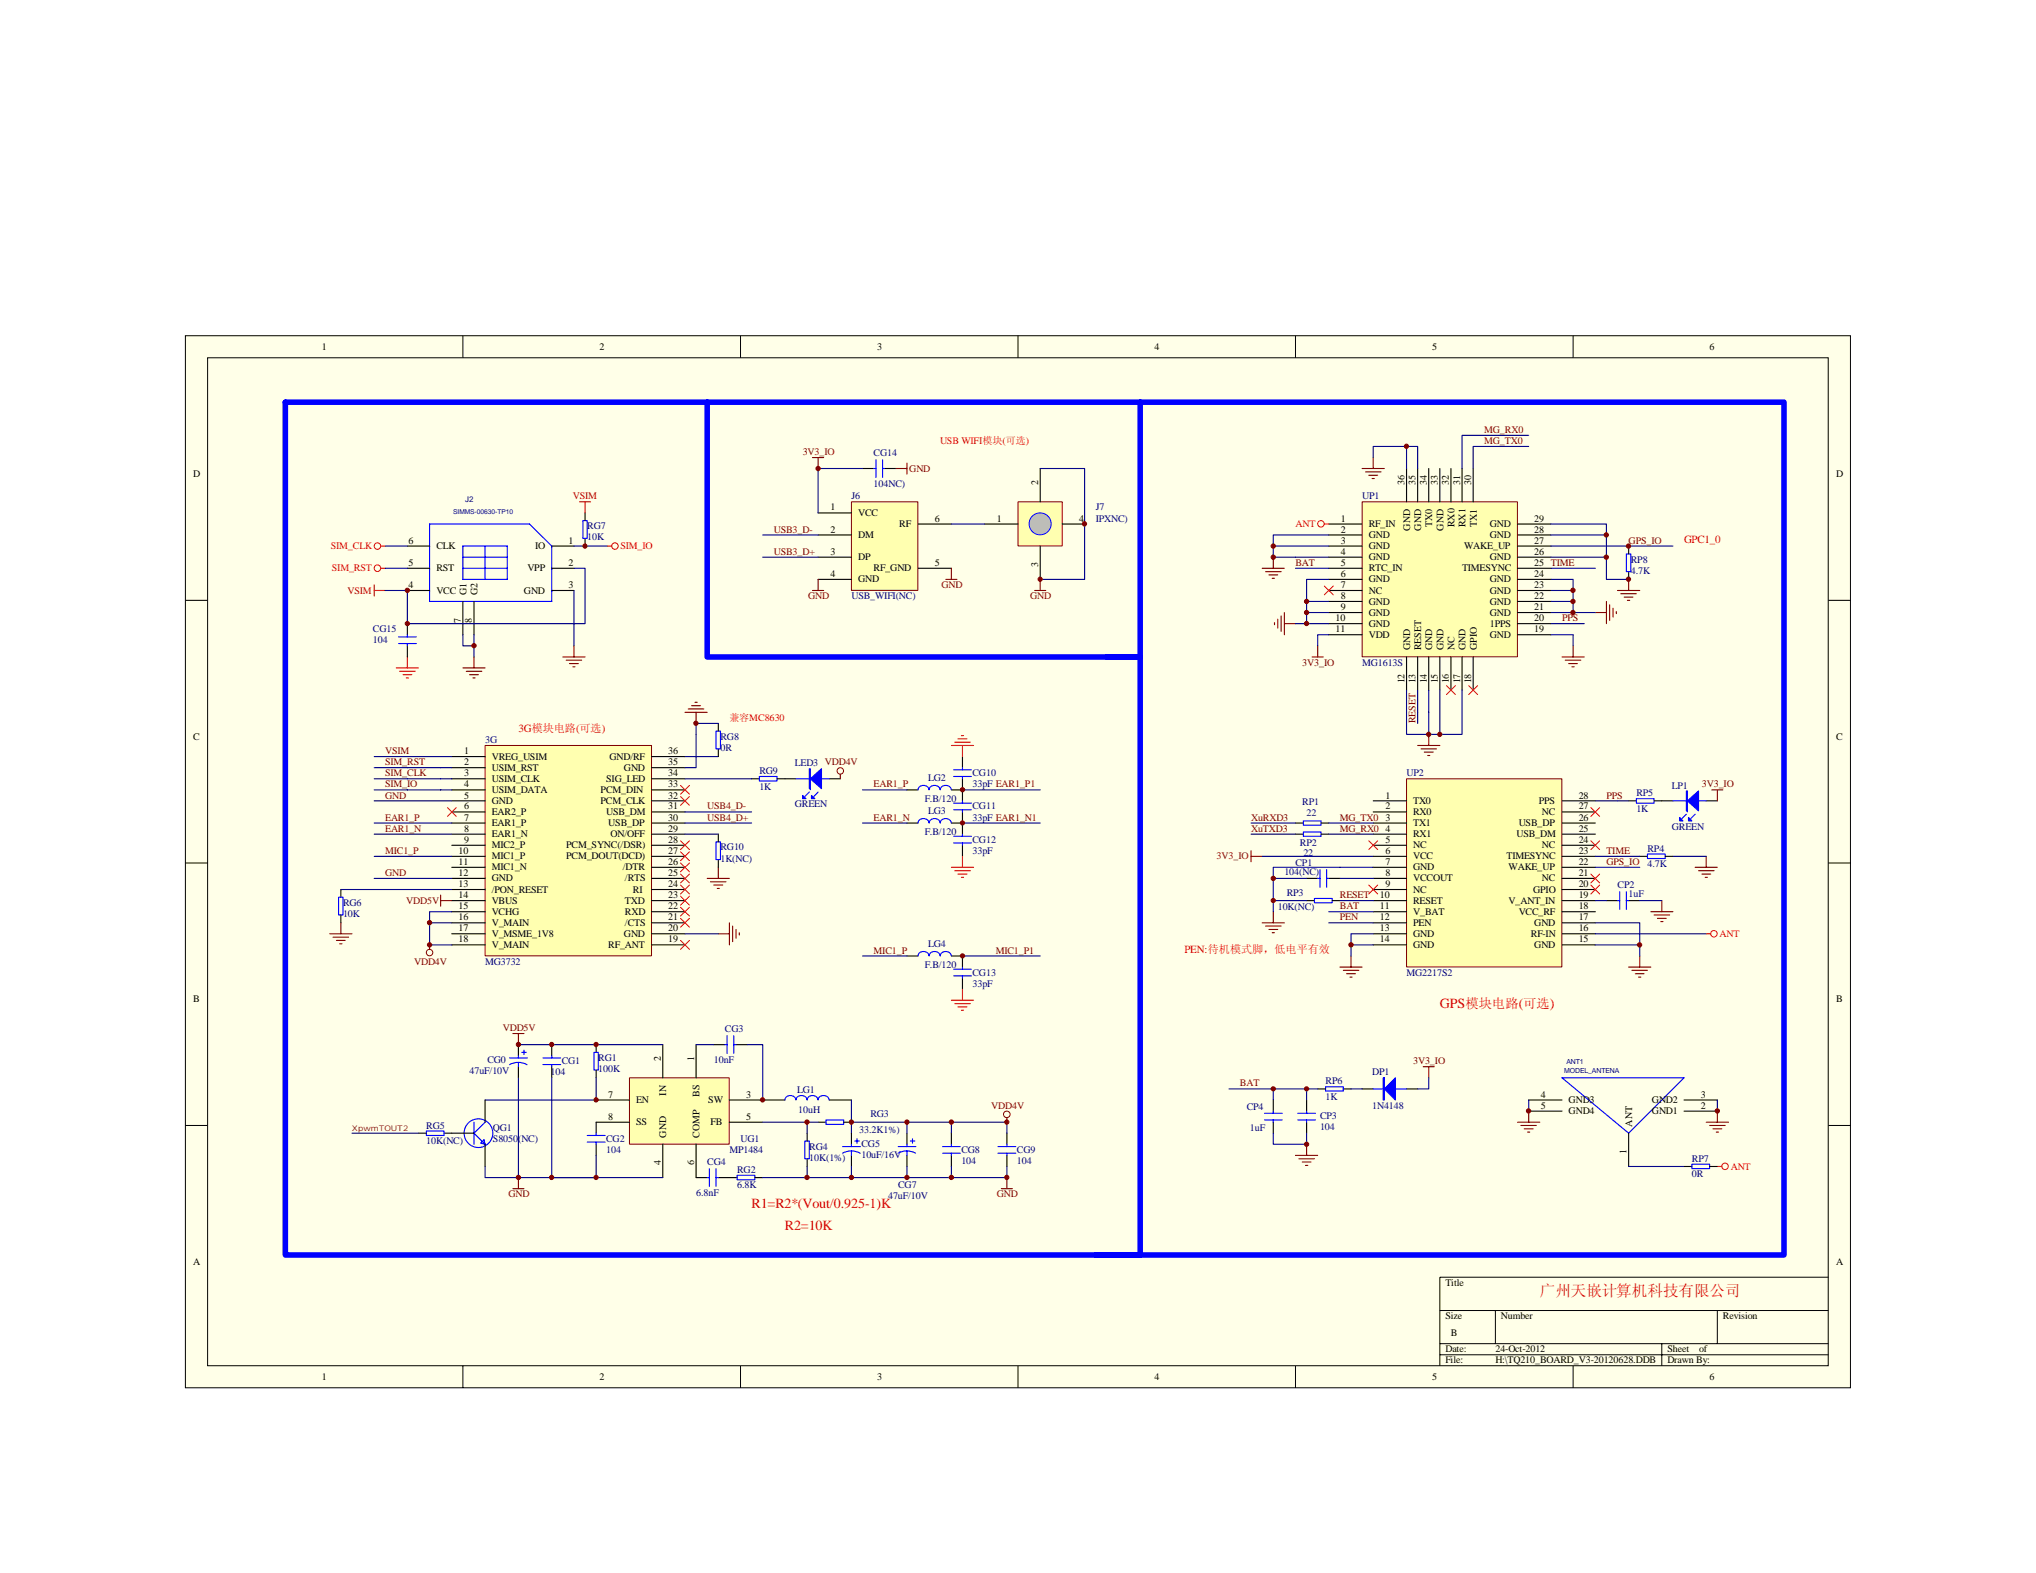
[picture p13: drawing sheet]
<svg xmlns="http://www.w3.org/2000/svg" width="279mm" height="216mm" viewBox="0 0 279 216" stroke-linecap="round" stroke-linejoin="round" font-family="sans-serif">
<defs><g id="words">
<text font-size="2.1" fill="#f00" x="211.3" y="177.8">广州天嵌计算机科技有限公司</text>
<g font-size="1.9" fill="#f00">
<text x="197.6" y="138.4">GPS模块电路(可选)</text>
<text x="103.1" y="165.8">R1=R2*(Vout/0.925-1)K</text>
<text x="107.7" y="168.8">R2=10K</text>
</g>
<g font-size="1.5" fill="#f00">
<text x="231.1" y="74.6">GPC1_0</text>
<text x="71.1" y="100.4">3G模块电路(可选)</text>
<text x="162.6" y="130.8">PEN:待机模式脚，低电平有效</text>
</g>
<g font-size="1.4">
<text x="44.2" y="48">1</text>
<text x="82.3" y="48">2</text>
<text x="120.4" y="48">3</text>
<text x="158.4" y="48">4</text>
<text x="196.5" y="48">5</text>
<text x="234.6" y="48">6</text>
<text x="26.5" y="65.5">D</text>
<text x="252" y="65.5">D</text>
<text x="114" y="70.1">1</text>
<text x="117.8" y="70.8">VCC</text>
<text x="128.3" y="71.6">6</text>
<text x="136.8" y="71.6">1</text>
<text x="142.5" y="66.6" transform="rotate(-90 142.5 66.6)">2</text>
<text x="148.1" y="71.6">4</text>
<text x="184" y="71.6">1</text>
<text x="192.7" y="66.6" transform="rotate(-90 192.7 66.6)">36</text>
<text x="194.3" y="66.6" transform="rotate(-90 194.3 66.6)">35</text>
<text x="195.8" y="66.6" transform="rotate(-90 195.8 66.6)">34</text>
<text x="197.3" y="66.6" transform="rotate(-90 197.3 66.6)">33</text>
<text x="198.8" y="66.6" transform="rotate(-90 198.8 66.6)">32</text>
<text x="200.4" y="66.6" transform="rotate(-90 200.4 66.6)">31</text>
<text x="201.9" y="66.6" transform="rotate(-90 201.9 66.6)">30</text>
<text x="210.5" y="71.6">29</text>
<text x="56.1" y="77.7">5</text>
<text x="56.1" y="74.6">6</text>
<text x="59.9" y="75.4">CLK</text>
<text x="73.4" y="75.4">IO</text>
<text x="78" y="77.7">2</text>
<text x="78" y="74.6">1</text>
<text x="114" y="73.1">2</text>
<text x="114" y="76.1">3</text>
<text x="117.8" y="73.9">DM</text>
<text x="117.8" y="76.9">DP</text>
<text x="123.4" y="72.3">RF</text>
<text x="128.3" y="77.7">5</text>
<text x="142.5" y="77.9" transform="rotate(-90 142.5 77.9)">3</text>
<text x="184" y="73.1">2</text>
<text x="184" y="74.6">3</text>
<text x="184" y="76.1">4</text>
<text x="184" y="77.7">5</text>
<text x="187.8" y="72.3">RF_IN</text>
<text x="187.8" y="73.9">GND</text>
<text x="187.8" y="75.4">GND</text>
<text x="187.8" y="76.9">GND</text>
<text x="193.5" y="72.8" transform="rotate(-90 193.5 72.8)">GND</text>
<text x="195" y="72.8" transform="rotate(-90 195 72.8)">GND</text>
<text x="196.6" y="72.4" transform="rotate(-90 196.6 72.4)">TX0</text>
<text x="198.1" y="72.8" transform="rotate(-90 198.1 72.8)">GND</text>
<text x="199.6" y="72.4" transform="rotate(-90 199.6 72.4)">RX0</text>
<text x="200.9" y="75.4">WAKE_UP</text>
<text x="201.1" y="72.4" transform="rotate(-90 201.1 72.4)">RX1</text>
<text x="202.6" y="72.4" transform="rotate(-90 202.6 72.4)">TX1</text>
<text x="204.4" y="76.9">GND</text>
<text x="204.4" y="73.9">GND</text>
<text x="204.4" y="72.3">GND</text>
<text x="210.5" y="74.6">27</text>
<text x="210.5" y="76.1">26</text>
<text x="210.5" y="73.1">28</text>
<text x="210.5" y="77.7">25 TIME</text>
<text x="56.1" y="80.7">4</text>
<text x="59.9" y="81.5">VCC</text>
<text x="59.9" y="78.4">RST</text>
<text x="64" y="81.6" transform="rotate(-90 64 81.6)">G1</text>
<text x="65.5" y="81.6" transform="rotate(-90 65.5 81.6)">G2</text>
<text x="71.9" y="81.5">GND</text>
<text x="72.4" y="78.4">VPP</text>
<text x="78" y="80.7">3</text>
<text x="114" y="79.2">4</text>
<text x="117.8" y="79.9">GND</text>
<text x="119.9" y="78.4">RF_GND</text>
<text x="184" y="79.2">6</text>
<text x="184" y="80.7">7</text>
<text x="184" y="82.2">8</text>
<text x="184" y="83.7">9</text>
<text x="187.8" y="78.4">RTC_IN</text>
<text x="187.8" y="79.9">GND</text>
<text x="187.8" y="81.5">NC</text>
<text x="187.8" y="83">GND</text>
<text x="200.6" y="78.4">TIMESYNC</text>
<text x="204.4" y="83">GND</text>
<text x="204.4" y="81.5">GND</text>
<text x="204.4" y="79.9">GND</text>
<text x="210.5" y="83.7">21</text>
<text x="210.5" y="82.2">22</text>
<text x="210.5" y="80.7">23</text>
<text x="210.5" y="79.2">24</text>
<text x="63.2" y="85.4" transform="rotate(-90 63.2 85.4)">7</text>
<text x="64.8" y="85.4" transform="rotate(-90 64.8 85.4)">8</text>
<text x="183.3" y="85.3">10</text>
<text x="183.3" y="86.8">11</text>
<text x="187.8" y="84.5">GND</text>
<text x="187.8" y="86">GND</text>
<text x="187.8" y="87.5">VDD</text>
<text x="193.5" y="89.3" transform="rotate(-90 193.5 89.3)">GND</text>
<text x="195" y="89.3" transform="rotate(-90 195 89.3)">RESET</text>
<text x="196.6" y="89.3" transform="rotate(-90 196.6 89.3)">GND</text>
<text x="198.1" y="89.3" transform="rotate(-90 198.1 89.3)">GND</text>
<text x="199.6" y="89.3" transform="rotate(-90 199.6 89.3)">NC</text>
<text x="201.1" y="89.3" transform="rotate(-90 201.1 89.3)">GND</text>
<text x="202.6" y="89.3" transform="rotate(-90 202.6 89.3)">GPIO</text>
<text x="204.4" y="87.5">GND</text>
<text x="204.4" y="86">1PPS</text>
<text x="204.4" y="84.5">GND</text>
<text x="210.5" y="86.8">19</text>
<text x="210.5" y="85.3">20</text>
<text x="192.7" y="93.8" transform="rotate(-90 192.7 93.8)">12</text>
<text x="194.3" y="93.8" transform="rotate(-90 194.3 93.8)">13</text>
<text x="195.8" y="93.8" transform="rotate(-90 195.8 93.8)">14</text>
<text x="197.3" y="93.8" transform="rotate(-90 197.3 93.8)">15</text>
<text x="198.8" y="93.8" transform="rotate(-90 198.8 93.8)">16</text>
<text x="200.4" y="93.8" transform="rotate(-90 200.4 93.8)">17</text>
<text x="201.9" y="93.8" transform="rotate(-90 201.9 93.8)">18</text>
<text x="26.5" y="101.5">C</text>
<text x="252" y="101.5">C</text>
<text x="63.7" y="103.5">1</text>
<text x="63.7" y="105">2</text>
<text x="63.7" y="106.6">3</text>
<text x="67.5" y="104.3">VREG_USIM</text>
<text x="67.5" y="105.8">USIM_RST</text>
<text x="67.5" y="107.3">USIM_CLK</text>
<text x="83.2" y="107.3">SIG_LED</text>
<text x="83.6" y="104.3">GND/RF</text>
<text x="85.6" y="105.8">GND</text>
<text x="91.7" y="103.5">36</text>
<text x="91.7" y="106.6">34</text>
<text x="91.7" y="105">35</text>
<text x="63.7" y="108.1">4</text>
<text x="63.7" y="109.6">5</text>
<text x="63.7" y="111.1">6</text>
<text x="63.7" y="112.6">7</text>
<text x="67.5" y="108.8">USIM_DATA</text>
<text x="67.5" y="110.4">GND</text>
<text x="67.5" y="111.9">EAR2_P</text>
<text x="67.5" y="113.4">EAR1_P</text>
<text x="82.4" y="110.4">PCM_CLK</text>
<text x="82.4" y="108.8">PCM_DIN</text>
<text x="83.2" y="111.9">USB_DM</text>
<text x="83.5" y="113.4">USB_DP</text>
<text x="91.7" y="109.6">32</text>
<text x="91.7" y="108.1">33</text>
<text x="91.7" y="112.6">30</text>
<text x="91.7" y="111.1">31</text>
<text x="190.1" y="109.6">1</text>
<text x="190.1" y="111.1">2</text>
<text x="190.1" y="112.6">3</text>
<text x="193.9" y="110.4">TX0</text>
<text x="193.9" y="111.9">RX0</text>
<text x="193.9" y="113.4">TX1</text>
<text x="208.4" y="113.4">USB_DP</text>
<text x="211.2" y="110.4">PPS</text>
<text x="211.6" y="111.9">NC</text>
<text x="216.6" y="112.6">26</text>
<text x="216.6" y="111.1">27</text>
<text x="216.6" y="109.6">28</text>
<text x="62.9" y="117.2">10</text>
<text x="62.9" y="118.7">11</text>
<text x="63.7" y="114.2">8</text>
<text x="63.7" y="115.7">9</text>
<text x="67.5" y="114.9">EAR1_N</text>
<text x="67.5" y="116.4">MIC2_P</text>
<text x="67.5" y="118">MIC1_P</text>
<text x="67.5" y="119.5">MIC1_N</text>
<text x="77.7" y="118">PCM_DOUT(DCD)</text>
<text x="77.7" y="116.4">PCM_SYNC(/DSR)</text>
<text x="83.8" y="114.9">ON/OFF</text>
<text x="85.5" y="119.5">/DTR</text>
<text x="91.7" y="117.2">27</text>
<text x="91.7" y="115.7">28</text>
<text x="91.7" y="114.2">29</text>
<text x="91.7" y="118.7">26</text>
<text x="190.1" y="114.2">4</text>
<text x="190.1" y="115.7">5</text>
<text x="190.1" y="117.2">6</text>
<text x="190.1" y="118.7">7</text>
<text x="193.9" y="114.9">RX1</text>
<text x="193.9" y="116.4">NC</text>
<text x="193.9" y="118">VCC</text>
<text x="193.9" y="119.5">GND</text>
<text x="206.7" y="118">TIMESYNC</text>
<text x="207" y="119.5">WAKE_UP</text>
<text x="208.1" y="114.9">USB_DM</text>
<text x="211.6" y="116.4">NC</text>
<text x="216.6" y="118.7">22</text>
<text x="216.6" y="115.7">24</text>
<text x="216.6" y="114.2">25</text>
<text x="216.6" y="117.2">23</text>
<text x="62.9" y="120.2">12</text>
<text x="62.9" y="121.8">13</text>
<text x="62.9" y="123.3">14</text>
<text x="62.9" y="124.8">15</text>
<text x="67.5" y="121">GND</text>
<text x="67.5" y="122.5">/PON_RESET</text>
<text x="67.5" y="124">VBUS</text>
<text x="67.5" y="125.6">VCHG</text>
<text x="85.8" y="125.6">RXD</text>
<text x="85.8" y="124">TXD</text>
<text x="85.8" y="121">/RTS</text>
<text x="86.8" y="122.5">RI</text>
<text x="91.7" y="124.8">22</text>
<text x="91.7" y="123.3">23</text>
<text x="91.7" y="120.2">25</text>
<text x="91.7" y="121.8">24</text>
<text x="189.4" y="123.3">10</text>
<text x="189.4" y="124.8">11</text>
<text x="190.1" y="120.2">8</text>
<text x="190.1" y="121.8">9</text>
<text x="193.9" y="121">VCCOUT</text>
<text x="193.9" y="122.5">NC</text>
<text x="193.9" y="124">RESET</text>
<text x="193.9" y="125.6">V_BAT</text>
<text x="207" y="124">V_ANT_IN</text>
<text x="208.4" y="125.6">VCC_RF</text>
<text x="210.4" y="122.5">GPIO</text>
<text x="211.6" y="121">NC</text>
<text x="216.6" y="124.8">18</text>
<text x="216.6" y="123.3">19</text>
<text x="216.6" y="121.8">20</text>
<text x="216.6" y="120.2">21</text>
<text x="62.9" y="126.3">16</text>
<text x="62.9" y="127.8">17</text>
<text x="62.9" y="129.3">18</text>
<text x="67.5" y="127.1">V_MAIN</text>
<text x="67.5" y="128.6">V_MSME_1V8</text>
<text x="67.5" y="130.1">V_MAIN</text>
<text x="83.5" y="130.1">RF_ANT</text>
<text x="85.6" y="128.6">GND</text>
<text x="85.8" y="127.1">/CTS</text>
<text x="91.7" y="129.3">19</text>
<text x="91.7" y="127.8">20</text>
<text x="91.7" y="126.3">21</text>
<text x="189.4" y="126.3">12</text>
<text x="189.4" y="127.8">13</text>
<text x="189.4" y="129.3">14</text>
<text x="193.9" y="127.1">PEN</text>
<text x="193.9" y="128.6">GND</text>
<text x="193.9" y="130.1">GND</text>
<text x="210.1" y="128.6">RF-IN</text>
<text x="210.5" y="130.1">GND</text>
<text x="210.5" y="127.1">GND</text>
<text x="216.6" y="129.3">15</text>
<text x="216.6" y="126.3">17</text>
<text x="216.6" y="127.8">16</text>
<text x="26.5" y="137.6">B</text>
<text x="252" y="137.6">B</text>
<text x="90.7" y="145.6" transform="rotate(-90 90.7 145.6)">2</text>
<text x="95.3" y="145.6" transform="rotate(-90 95.3 145.6)">1</text>
<text x="83.5" y="150.6">7</text>
<text x="83.5" y="153.7">8</text>
<text x="87.3" y="151.4">EN</text>
<text x="87.3" y="154.5">SS</text>
<text x="91.4" y="150.4" transform="rotate(-90 91.4 150.4)">IN</text>
<text x="96" y="150.5" transform="rotate(-90 96 150.5)">BS</text>
<text x="97.2" y="151.4">SW</text>
<text x="97.5" y="154.5">FB</text>
<text x="102.4" y="150.6">3</text>
<text x="102.4" y="153.7">5</text>
<text x="211.5" y="150.6">4</text>
<text x="211.5" y="152.2">5</text>
<text x="215.3" y="151.4">GND3</text>
<text x="215.3" y="152.9">GND4</text>
<text x="224" y="154.6" transform="rotate(-90 224 154.6)">ANT</text>
<text x="226.7" y="152.9">GND1</text>
<text x="226.7" y="151.4">GND2</text>
<text x="233.4" y="152.2">2</text>
<text x="233.4" y="150.6">3</text>
<text x="90.7" y="160" transform="rotate(-90 90.7 160)">4</text>
<text x="91.4" y="156.1" transform="rotate(-90 91.4 156.1)">GND</text>
<text x="95.3" y="160" transform="rotate(-90 95.3 160)">6</text>
<text x="96" y="156.1" transform="rotate(-90 96 156.1)">COMP</text>
<text x="223.2" y="158.4" transform="rotate(-90 223.2 158.4)">1</text>
<text x="26.5" y="173.6">A</text>
<text x="252" y="173.6">A</text>
<text x="198.4" y="176.5">Title</text>
<text x="198.4" y="181.1">Size</text>
<text x="198.4" y="185.6">Date:</text>
<text x="199.1" y="183.3">B</text>
<text x="205.2" y="185.6">24-Oct-2012</text>
<text x="206" y="181.1">Number</text>
<text x="228.8" y="185.6">Sheet</text>
<text x="233.2" y="185.6">of</text>
<text x="236.4" y="181.1">Revision</text>
<text x="44.2" y="189.4">1</text>
<text x="82.3" y="189.4">2</text>
<text x="120.4" y="189.4">3</text>
<text x="158.4" y="189.4">4</text>
<text x="196.5" y="189.4">5</text>
<text x="198.4" y="187.1">File:</text>
<text x="205.2" y="187.1">H:\TQ210_BOARD_V3-20120628.DDB</text>
<text x="228.8" y="187.1">Drawn By:</text>
<text x="234.6" y="189.4">6</text>
</g>
<g font-size="1.4" fill="#800000">
<text x="203.7" y="59.4">MG_RX0</text>
<text x="110.2" y="62.5">3V3_IO</text>
<text x="124.8" y="64.7">GND</text>
<text x="203.7" y="60.9">MG_TX0</text>
<text x="106.2" y="73.1">USB3_D-</text>
<text x="106.2" y="76.1">USB3_D+</text>
<text x="177.8" y="77.7">BAT</text>
<text x="223.5" y="74.6">GPS_IO</text>
<text x="110.9" y="82.2">GND</text>
<text x="129.2" y="80.7">GND</text>
<text x="141.4" y="82.2">GND</text>
<text x="214.4" y="85.3">PPS</text>
<text x="178.7" y="91.4">3V3_IO</text>
<text x="194.3" y="99.3" transform="rotate(-90 194.3 99.3)">RESET</text>
<text x="52.9" y="106.6">SIM_CLK</text>
<text x="52.9" y="105">SIM_RST</text>
<text x="52.9" y="103.5">VSIM</text>
<text x="52.9" y="108.1">SIM_IO</text>
<text x="52.9" y="109.6">GND</text>
<text x="52.9" y="112.6">EAR1_P</text>
<text x="97" y="111.1">USB4_D-</text>
<text x="97" y="112.6">USB4_D+</text>
<text x="119.9" y="108.1">EAR1_P</text>
<text x="119.9" y="112.6">EAR1_N</text>
<text x="171.7" y="112.6">XuRXD3</text>
<text x="183.9" y="112.6">MG_TX0</text>
<text x="220.5" y="109.6">PPS</text>
<text x="233.6" y="108.1">3V3_IO</text>
<text x="52.9" y="114.2">EAR1_N</text>
<text x="52.9" y="117.2">MIC1_P</text>
<text x="167" y="118">3V3_IO</text>
<text x="171.7" y="114.2">XuTXD3</text>
<text x="183.9" y="114.2">MG_RX0</text>
<text x="220.5" y="117.2">TIME</text>
<text x="220.5" y="118.7">GPS_IO</text>
<text x="52.9" y="120.2">GND</text>
<text x="55.8" y="124">VDD5V</text>
<text x="183.9" y="124.8">BAT</text>
<text x="183.9" y="123.3">RESET</text>
<text x="119.9" y="130.9">MIC1_P</text>
<text x="136.7" y="130.9">MIC1_P1</text>
<text x="183.9" y="126.3">PEN</text>
<text x="56.8" y="132.4">VDD4V</text>
<text x="69" y="141.5">VDD5V</text>
<text x="170.2" y="149.1">BAT</text>
<text x="193.9" y="146.1">3V3_IO</text>
<text x="136" y="152.2">VDD4V</text>
<text x="69.8" y="164.3">GND</text>
<text x="136.8" y="164.3">GND</text>
</g>
<g font-size="1.4" fill="#000080">
<text x="119.9" y="62.6">CG14</text>
<text x="116.8" y="68.5">J6</text>
<text x="119.9" y="66.9">104NC)</text>
<text x="150.4" y="70.1">J7</text>
<text x="150.4" y="71.6">IPXNC)</text>
<text x="186.9" y="68.5">UP1</text>
<text x="80.6" y="72.6">RG7</text>
<text x="80.6" y="74.2">10K</text>
<text x="223.8" y="77.2">RP8</text>
<text x="116.8" y="82.2">USB_WIFI(NC)</text>
<text x="223.8" y="78.7">4.7K</text>
<text x="51.2" y="86.8">CG15</text>
<text x="51.2" y="88.3">104</text>
<text x="186.9" y="91.4">MG1613S</text>
<text x="66.6" y="102">3G</text>
<text x="98.9" y="101.5">RG8</text>
<text x="98.9" y="103.1">0R</text>
<text x="104.2" y="106.3">RG9</text>
<text x="109.1" y="105.2">LED3 VDD4V</text>
<text x="127.4" y="107.2">LG2</text>
<text x="133.5" y="106.6">CG10</text>
<text x="193" y="106.6">UP2</text>
<text x="104.2" y="108.4">1K</text>
<text x="109.1" y="110.8">GREEN</text>
<text x="126.9" y="110">F.B/120</text>
<text x="127.4" y="111.7">LG3</text>
<text x="133.5" y="108.1">33pF EAR1_P1</text>
<text x="133.5" y="111.1">CG11</text>
<text x="133.5" y="112.6">33pF EAR1_N1</text>
<text x="178.7" y="110.5">RP1</text>
<text x="179.3" y="112">22</text>
<text x="224.6" y="109.3">RP5</text>
<text x="224.6" y="111.4">1K</text>
<text x="229.4" y="108.2">LP1</text>
<text x="229.4" y="113.9">GREEN</text>
<text x="98.9" y="116.7">RG10</text>
<text x="98.9" y="118.3">1K(NC)</text>
<text x="126.9" y="114.6">F.B/120</text>
<text x="133.5" y="115.7">CG12</text>
<text x="133.5" y="117.2">33pF</text>
<text x="177.8" y="118.9">CP1</text>
<text x="178.4" y="116.1">RP2</text>
<text x="178.9" y="117.5">22</text>
<text x="226.1" y="116.9">RP4</text>
<text x="226.1" y="119">4.7K</text>
<text x="47.1" y="124.3">RG6</text>
<text x="47.1" y="125.9">10K</text>
<text x="175.3" y="124.9">10K(NC)</text>
<text x="176.3" y="120.1">104(NC)</text>
<text x="176.6" y="123">RP3</text>
<text x="222" y="121.9">CP2</text>
<text x="223.5" y="123.1">1uF</text>
<text x="127.4" y="130">LG4</text>
<text x="66.6" y="132.4">MG3732</text>
<text x="126.9" y="132.9">F.B/120</text>
<text x="133.5" y="133.9">CG13</text>
<text x="133.5" y="135.4">33pF</text>
<text x="193" y="133.9">MG2217S2</text>
<text x="99.5" y="141.7">CG3</text>
<text x="64.4" y="147.4">47uF/10V</text>
<text x="66.9" y="145.9">CG0</text>
<text x="75.6" y="147.6">104</text>
<text x="77.1" y="146.1">CG1</text>
<text x="82.1" y="145.6">RG1</text>
<text x="82.1" y="147.2">100K</text>
<text x="98" y="145.9">10nF</text>
<text x="181.9" y="148.8">RP6</text>
<text x="188.3" y="147.6">DP1</text>
<text x="58.5" y="154.9">RG5</text>
<text x="67.6" y="155.2">QG1</text>
<text x="109.4" y="150">LG1</text>
<text x="109.5" y="152.8">10uH</text>
<text x="117.9" y="155.5">33.2K1%)</text>
<text x="119.4" y="153.4">RG3</text>
<text x="171.1" y="152.3">CP4</text>
<text x="171.5" y="155.2">1uF</text>
<text x="181.1" y="153.5">CP3</text>
<text x="181.1" y="155">104</text>
<text x="181.9" y="150.9">1K</text>
<text x="188.3" y="152.2">1N4148</text>
<text x="58.5" y="157">10K(NC)</text>
<text x="67.6" y="156.7">S8050(NC)</text>
<text x="83.2" y="156.7">CG2</text>
<text x="83.2" y="158.2">104</text>
<text x="97" y="159.9">CG4</text>
<text x="100.1" y="158.2">MP1484</text>
<text x="101.2" y="161">RG2</text>
<text x="101.6" y="156.7">UG1</text>
<text x="111.1" y="157.8">RG4</text>
<text x="111.1" y="159.3">10K(1%)</text>
<text x="118.2" y="157.5">CG5</text>
<text x="118.2" y="159">10uF/16V</text>
<text x="131.9" y="158.2">CG8</text>
<text x="131.9" y="159.8">104</text>
<text x="139.6" y="158.2">CG9</text>
<text x="139.6" y="159.8">104</text>
<text x="232.2" y="159.5">RP7</text>
<text x="232.2" y="161.6">0R</text>
<text x="95.5" y="164.2">6.8nF</text>
<text x="101.2" y="163.1">6.8K</text>
<text x="121.9" y="164.6">47uF/10V</text>
<text x="123.3" y="163.1">CG7</text>
</g>
<g font-size="1.4" fill="#f00">
<text x="129" y="60.9">USB WIFI模块(可选)</text>
<text x="45.4" y="75.4">SIM_CLK</text>
<text x="85.2" y="75.4">SIM_IO</text>
<text x="177.8" y="72.3">ANT</text>
<text x="45.6" y="78.4">SIM_RST</text>
<text x="100.1" y="99">兼容MC8630</text>
<text x="236" y="128.6">ANT</text>
<text x="237.5" y="160.5">ANT</text>
</g>
<g font-size="1.4" fill="#bf0000">
<text x="78.6" y="68.5">VSIM</text>
<text x="47.7" y="81.5">VSIM</text>
</g>
<text font-size="1.1" fill="#000080" x="63.8" y="68.9">J2</text>
<text font-size="1.1" fill="#800000" x="48.3" y="155.2">XpwmTOUT2</text>
<g font-size="1" fill="#000080">
<text x="214.7" y="147.3">MODEL_ANTENA</text>
<text x="215" y="146">ANT1</text>
</g>
<text font-size=".9" fill="#000080" x="62.2" y="70.6">SIMMS-00630-TP10</text>
</g></defs>
<path d="M25.4 46.1h228.5v144.4h-228.5z" fill="#ffffe8"/>
<g fill="none" stroke="#000" stroke-width=".14">
<path d="M25.4 46.1h228.5v144.4h-228.5zM28.5 49.1h222.4v138.4h-222.4zM63.5 46.1v3M101.6 46.1v3M139.7 46.1v3M177.8 46.1v3M215.9 46.1v3M25.4 82.4h3.1M250.9 82.4h3.1M25.4 118.4h3.1M250.9 118.4h3.1M25.4 154.5h3.1"/>
<path d="M250.9 154.5h3.1M197.6 179.9h53.3M205.2 179.9v4.5M235.7 179.9v4.5M250.9 175.3h-53.3v12.2M63.5 187.5v3M101.6 187.5v3M139.7 187.5v3M177.8 187.5v3M197.6 184.4h53.3M197.6 185.9h53.3M215.9 187.5v3"/>
<path d="M228 184.4v3.1"/>
</g>
<path d="M70.4 141.9h1.5M71.1 141.9v1.5M138.2 153.4v.6" fill="none" stroke="#800000" stroke-width=".15"/>
<circle cx="138.2" cy="152.9" r=".45" fill="none" stroke="#800000" stroke-width=".14"/>
<path d="M66.6 102.3h22.8v28.9h-22.8z" fill="#ffffb0"/>
<g fill="none" stroke="#800000" stroke-width=".14">
<path d="M66.6 102.3h22.8v28.9h-22.8z"/>
<circle cx="58.9" cy="130.7" r=".45"/>
</g>
<g fill="none" stroke="#000" stroke-width=".15">
<path d="M62 103.8h4.6M62 105.4h4.6M62 106.9h4.6M62 108.4h4.6M62 109.9h4.6M62 111.4h4.6M62 113h4.6M62 114.5h4.6M62 116h4.6M62 117.5h4.6M62 119h4.6M89.4 103.8h4.6"/>
<path d="M89.4 105.4h4.6M89.4 106.9h4.6M89.4 108.4h4.6M89.4 109.9h4.6M89.4 111.4h4.6M89.4 113h4.6M89.4 114.5h4.6M89.4 116h4.6M89.4 117.5h4.6M89.4 119h4.6M62 120.6h4.6M62 122.1h4.6"/>
<path d="M62 123.6h4.6M62 125.1h4.6M62 126.7h4.6M62 128.2h4.6M62 129.7h4.6M89.4 120.6h4.6M89.4 122.1h4.6M89.4 123.6h4.6M89.4 125.1h4.6M89.4 126.7h4.6M89.4 128.2h4.6M89.4 129.7h4.6"/>
<path d="M81.8 154v1.5M81.8 157.1v1.5"/>
</g>
<path d="M51.4 103.8h10.6M51.4 114.5h10.6M51.4 113h10.6M51.4 109.9h10.6M94 113h9.1M94 111.4h9.1M51.4 120.6h10.6M62 126.7h-3.1v3h3.1M94 128.2h4.6" fill="none" stroke="#000080" stroke-width=".15"/>
<g fill="none" stroke="#800000" stroke-width=".15">
<path d="M94 97.8h3M94.4 97.3h2.2M94.9 96.9h1.2M95.4 96.4h.3M95.5 97.8v1.5M58.9 129.7v.6M98.6 128.2h1.5M100.1 126.7v3M100.5 127.1v2.1M101 127.6v1.2M101.5 128v.3M70.4 163.2h1.5"/>
<path d="M71.1 161.6v1.6M137.4 163.2h1.5M138.2 161.6v1.6"/>
</g>
<path d="M80.6 155.9h2.4M80.6 156.8h2.4M81.8 155.5v.4M81.8 156.8v.3" fill="none" stroke="#00f" stroke-width=".15"/>
<path d="M86.4 148h13.7v9h-13.7z" fill="#ffffb0"/>
<g fill="none" stroke="#800000" stroke-width=".14">
<path d="M86.4 147.9h13.7v9.1h-13.7z"/>
<circle cx="115.3" cy="105.8" r=".45"/>
</g>
<g fill="none" stroke="#000" stroke-width=".15">
<path d="M55.9 75h3M55.9 78h3M75.7 75h3.1M75.7 78h3.1M80.3 70.4v1.1M80.3 73.9v1.1M55.9 85.6v1.5M55.9 88.6v1.6M55.9 81h3M63.5 82.5v4.6M65 82.5v4.6M75.7 81h3.1"/>
<path d="M98.6 99.3v1.1M98.6 102.8v1M98.6 114.5v1M98.6 118v1M103.1 106.9h1.1M106.6 106.9h2.6M113.8 106.9h1.5M124.5 108.4h1.5M124.5 113h1.5M130.6 108.4h1.5M130.6 113h1.5M132.1 103.8v1.6"/>
<path d="M132.1 106.9v3M132.1 111.4v3.1M132.1 116v1.5M46.8 122.1v1M46.8 125.6v1.1M124.5 131.2h1.5M130.6 131.2h1.5v1.5M132.1 134.3v1.5M57.4 155.5h1.1M60.9 155.5h4.1M66.6 151v3M66.6 157.1v3"/>
<path d="M71.1 143.4v1.5M71.1 146.4v1.5M75.7 143.4v1.5M75.7 146.4v1.5M81.8 151h4.6M81.8 154h4.6M81.8 143.4v1M81.8 146.9v1M91 143.4v4.5M91 157.1v4.5M95.5 143.4v4.5M95.5 157.1v4.5h1.5"/>
<path d="M98 143.4h1.5M100.1 151h7.6M100.1 154h4.6M101 143.4h1.5M110.8 155.5v1.1M110.8 159v1.1M112.3 154h1M113.8 151h3M115.8 154h1M116.8 155.5v1.6M116.8 158.6v1.5M124.5 155.5v1.6"/>
<path d="M124.5 158.6v1.5M130.6 155.5v1.6M130.6 158.6v1.5M138.2 155.5v1.6M138.2 158.6v1.5M98.6 161.6h2.6M103.6 161.6h1.1"/>
</g>
<g fill="none" stroke="#00f" stroke-width=".15">
<path d="M58.9 75h.1M58.9 78h.1M58.9 71.9h13.8l3 3.1v7.5h-16.8zM63.5 76.5h6.1M63.5 78h6.1M63.5 75h6.1v4.5h-6.1zM66.6 75v4.5M75.7 78h.1M75.7 75h.1M80 71.5h.6v2.4h-.6zM54.7 88.3h2.4M54.7 87.4h2.4"/>
<path d="M55.9 87.1v.3M55.9 88.3v.3M58.9 81h.1M75.7 81h.1M98.3 115.5h.6v2.5h-.6zM98.3 100.4h.6v2.4h-.6zM104.2 106.6h2.4v.6h-2.4zM109.2 106.9h4.6M111.1 108.7l-.7 .6M112.3 108.7l-.6 .6M126 108.4a.77 .77 0 0 1 .7-.6 .77 .77 0 0 1 .8 .6M126 112.9a.77 .77 0 0 1 .7-.5 .77 .77 0 0 1 .8 .5"/>
<path d="M127.5 108.4a.77 .77 0 0 1 .8-.6 .77 .77 0 0 1 .7 .6M127.5 112.9a.77 .77 0 0 1 .8-.5 .77 .77 0 0 1 .7 .5M129 108.4a.77 .77 0 0 1 .8-.6 .77 .77 0 0 1 .7 .6M129 112.9a.77 .77 0 0 1 .8-.5 .77 .77 0 0 1 .7 .5M130.9 105.7h2.4M130.9 106.6h2.4M130.9 114.8h2.4M130.9 115.7h2.4M130.9 110.2h2.4M130.9 111.1h2.4M132.1 105.4v.3M132.1 106.6v.3"/>
<path d="M132.1 109.9v.3M132.1 111.1v.3M132.1 114.5v.3M132.1 115.7v.3M46.5 123.1h.6v2.5h-.6zM126 131.2a.77 .77 0 0 1 .7-.6 .77 .77 0 0 1 .8 .6M127.5 131.2a.77 .77 0 0 1 .8-.6 .77 .77 0 0 1 .7 .6M129 131.2a.77 .77 0 0 1 .8-.6 .77 .77 0 0 1 .7 .6M130.9 133.9h2.4M130.9 133h2.4M132.1 132.7v.3M132.1 133.9v.4"/>
<path d="M58.5 155.2h2.4v.7h-2.4zM65 154v3.1M66.4 156.4l.2 .7-.6-.2zM66.6 154l-1.6 1.5 1.6 1.6M69.9 146.1a2.45 2.45 0 0 1 2.4 0M69.9 145.2h2.5M71.1 144.9v.3M71.1 145.8v.6M71.6 144.4h.6M71.9 144.1v.6M74.5 146.1h2.4M74.5 145.2h2.4"/>
<path d="M75.7 144.9v.3M75.7 146.1v.3M81.5 144.4h.6v2.5h-.6zM99.5 143.4h.3M99.8 142.2v2.4M100.7 142.2v2.4M100.7 143.4h.3M107.7 151a.77 .77 0 0 1 .8-.6 .77 .77 0 0 1 .7 .6 .79 .79 0 0 1 .8-.6 .79 .79 0 0 1 .7 .6M110.4 156.6h.7v2.4h-.7zM110.8 151a.76 .76 0 0 1 .7-.6 .76 .76 0 0 1 .7 .6 .79 .79 0 0 1 .8-.6 .79 .79 0 0 1 .8 .6M113.3 153.7h2.5v.6h-2.5zM115.6 158.3a2.49 2.49 0 0 1 2.4 0"/>
<path d="M115.6 157.4h2.5M116.8 157.1v.3M116.8 158v.6M117.3 156.6h.6M117.6 156.3v.6M123.2 158.3a2.45 2.45 0 0 1 2.4 0M123.3 157.4h2.4M124.5 157.1v.3M124.5 158v.6M124.9 156.6h.6M125.2 156.3v.6M129.3 157.4h2.5"/>
<path d="M129.3 158.3h2.5M130.6 157.1v.3M130.6 158.3v.3M136.9 157.4h2.5M136.9 158.3h2.5M138.2 157.1v.3M138.2 158.3v.3M97 161.6h.3M97.3 160.4v2.4M98.3 160.4v2.4M98.3 161.6h.3M101.2 161.3h2.4v.6h-2.4z"/>
<circle cx="65.7" cy="155.5" r="1.97"/>
</g>
<g fill="none" stroke="#000080" stroke-width=".15">
<path d="M52.9 78h3M52.9 75h3M78.8 78h1.5v7.6h-24.4v-4.6h-3M78.8 75h4.5M63.5 87.1v1.5h1.5M65 87.1v3.1M78.8 81v7.6M98.6 99.3h-3.1v6.1h-1.5M51.4 108.4h10.6M51.4 106.9h10.6M51.4 105.4h10.6M94 106.9h9.1"/>
<path d="M94 114.5h4.6M94 103.8h4.6M118.4 108.4h6.1M118.4 113h6.1M132.1 108.4h10.6M132.1 113h10.6M46.8 122.1h15.2M62 125.1h-3.1v1.6M118.4 131.2h6.1M132.1 131.2h10.6M48.3 155.5h9.1M71.1 147.9v13.7h4.6v-13.7"/>
<path d="M71.1 143.4h19.9M81.8 158.6v3h-6.1h15.3M81.8 147.9v3.1h-15.2M95.5 143.4h2.5M102.5 143.4h2.2v7.6M104.7 154h7.6M110.8 154v1.5M116.8 154h21.4v1.5M116.8 151v4.5M124.5 154v1.5M130.6 154v1.5M66.6 160.1v1.5h4.5"/>
<path d="M110.8 160.1v1.5h-6.1M116.8 160.1v1.5h-6M124.5 160.1v1.5M130.6 160.1v1.5M138.2 160.1v1.5h-21.4"/>
</g>
<g fill="none" stroke="#800000" stroke-width=".15">
<path d="M63.5 91.7h3.1M64 92.1h2.1M64.4 92.6h1.3M64.9 93h.3M65 90.2v1.5M77.2 90.2h3.1M77.7 90.6h2.1M78.1 91.1h1.3M78.6 91.5h.3M78.8 88.6v1.6M98.6 119v1.6M115.3 106.3v.6"/>
<path d="M45.3 128.2h3M45.7 128.6h2.1M46.2 129.1h1.2M46.6 129.5h.3M46.8 126.7v1.5M60.5 122.9v1.5M60.5 123.6h1.5M97 120.6h3.1M97.5 121h2.1M98 121.5h1.2M98.4 121.9h.3"/>
</g>
<path d="M79.5 68.9h1.5M80.3 68.9v1.5M51.4 80.3v1.5M51.4 81h1.5" fill="none" stroke="#bf0000" stroke-width=".15"/>
<g fill="none" stroke="#f00" stroke-width=".15">
<path d="M52.3 75h.6M52.3 78h.6M83.3 75h.6M54.4 91.7h3M54.8 92.1h2.2M55.3 92.6h1.2M55.8 93h.3M55.9 90.2v1.5M130.6 119h3M130.6 102.3h3M131 119.5h2.2M131 101.9h2.2"/>
<path d="M131.5 120h1.2M131.5 101.4h1.2M131.9 101h.3M132.1 102.3v1.5M132.1 117.5v1.5M130.6 137.3h3M131 137.8h2.2M131.5 138.2h1.2M131.9 120.4h.3M131.9 138.7h.3M132.1 135.8v1.5"/>
</g>
<g fill="#00f" stroke="#00f" stroke-width=".15">
<path d="M111.2 106.9l1.5-1.4v2.7z"/>
<path d="M110.2 109.2l.4 .4h-.4z"/>
<path d="M111.4 109.2l.4 .4h-.4z"/>
<path d="M111.1 105.5h.1v2.7h-.1z" fill-rule="evenodd"/>
</g>
<g fill="none" stroke="#f00" stroke-width=".14">
<path d="M61.4 110.8l1.2 1.3M62.6 110.8l-1.2 1.3M93.4 120l1.2 1.2M93.4 118.4l1.2 1.3M93.4 116.9l1.2 1.2M93.4 115.4l1.2 1.2M93.4 107.8l1.2 1.2M93.4 109.3l1.2 1.2M94.6 120l-1.2 1.2M94.6 118.4l-1.2 1.3M94.6 116.9l-1.2 1.2M94.6 115.4l-1.2 1.2"/>
<path d="M94.6 107.8l-1.2 1.2M94.6 109.3l-1.2 1.2M93.4 129.1l1.2 1.2M93.4 126l1.2 1.3M93.4 124.5l1.2 1.2M93.4 123l1.2 1.2M93.4 121.5l1.2 1.2M94.6 129.1l-1.2 1.2M94.6 126l-1.2 1.3M94.6 124.5l-1.2 1.2M94.6 123l-1.2 1.2M94.6 121.5l-1.2 1.2"/>
<circle cx="51.8" cy="78" r=".45"/>
<circle cx="51.8" cy="74.9" r=".45"/>
<circle cx="84.4" cy="74.9" r=".45"/>
</g>
<path d="M116.9 68.9h9.1v12.1h-9.1z" fill="#ffffb0"/>
<path d="M116.8 68.9h9.2v12.1h-9.2z" fill="none" stroke="#800000" stroke-width=".14"/>
<path d="M112.3 70.4h4.5M112.3 73.4h4.5M112.3 76.5h4.5M112.3 79.5h4.5M126 78h4.6M126 71.9h4.6" fill="none" stroke="#000" stroke-width=".15"/>
<path d="M111.5 62.8h1.5M112.3 62.8v1.5M112.3 79.5v1.5M111.5 81h1.5" fill="none" stroke="#800000" stroke-width=".15"/>
<path d="M104.7 73.4h7.6M104.7 76.5h7.6" fill="none" stroke="#000080" stroke-width=".15"/>
<path d="M139.7 68.9h6.1v6h-6.1z" fill="#ffffb0"/>
<path d="M139.7 68.9h6.1v6h-6.1z" fill="none" stroke="#800000" stroke-width=".14"/>
<circle cx="142.7" cy="71.9" r="1.51" fill="#c0c0c0" stroke="#00f" stroke-width=".14"/>
<path d="M118.4 64.3h1.5M121.4 64.3h1.5M135.1 71.9h4.6M142.7 64.3v4.6M142.7 75v4.5M145.8 71.9h3" fill="none" stroke="#000" stroke-width=".15"/>
<path d="M122.9 64.3h1.6M124.5 63.6v1.5M129.8 79.5h1.5M130.6 78v1.5M142.7 79.5v1.5M142 81h1.5" fill="none" stroke="#800000" stroke-width=".15"/>
<path d="M118.4 64.3h-6.1v6.1M130.6 71.9h4.5M142.7 64.3h6.1v15.2h-6.1" fill="none" stroke="#000080" stroke-width=".15"/>
<path d="M119.9 64.3h.3M120.2 63.1v2.4M121.1 63.1v2.4M121.1 64.3h.3" fill="none" stroke="#00f" stroke-width=".15"/>
<path d="M186.9 68.9h21.3v21.2h-21.3z" fill="#ffffb0"/>
<path d="M186.9 68.9h21.3v21.2h-21.3z" fill="none" stroke="#800000" stroke-width=".14"/>
<g fill="none" stroke="#000" stroke-width=".15">
<path d="M182.4 71.9h4.5M182.4 73.4h4.5M182.4 75h4.5M182.4 76.5h4.5M182.4 78h4.5M182.4 79.5h4.5M193 64.3v4.6M194.5 64.3v4.6M196.1 64.3v4.6M197.6 64.3v4.6M199.1 64.3v4.6M200.6 64.3v4.6"/>
<path d="M202.2 64.3v4.6M208.3 71.9h4.5M208.3 73.4h4.5M208.3 75h4.5M208.3 76.5h4.5M208.3 78h4.5M208.3 79.5h4.5M182.4 81h4.5M182.4 82.5h4.5M182.4 84.1h4.5M182.4 85.6h4.5M182.4 87.1h4.5"/>
<path d="M193 90.2v4.5M194.5 90.2v4.5M196.1 90.2v4.5M197.6 90.2v4.5M199.1 90.2v4.5M200.6 90.2v4.5M202.2 90.2v4.5M208.3 81h4.5M208.3 82.5h4.5M208.3 84.1h4.5M208.3 85.6h4.5M208.3 87.1h4.5"/>
</g>
<g fill="none" stroke="#800000" stroke-width=".15">
<path d="M173.2 78h3.1M173.7 78.5h2.1M174.1 78.9h1.2M174.6 79.4h.3M174.7 76.5v1.5M186.9 64.3h3.1M187.4 64.8h2.1M187.8 65.2h1.3M188.3 65.7h.3M188.4 62.8v1.5M223.5 79.5v1.5M174.9 85.4v.3"/>
<path d="M175.3 85v1.2M175.8 84.5v2.2M176.3 84.1v3M176.3 85.6h1.5M180.1 90.2h1.5M180.8 88.6v1.6M214.4 90.2h3M214.8 90.6h2.1M215.3 91.1h1.2M215.7 91.5h.3M215.9 88.6v1.6M218.9 84.1h1.6"/>
<path d="M220.5 82.5v3.1M220.9 83v2.2M221.4 83.5v1.2M221.8 83.9v.3M222 81h3M222.4 81.5h2.2M222.9 82h1.2M223.3 82.4h.3M194.5 102.3h3.1M195 102.8h2.1M195.5 103.2h1.2M195.9 103.7h.3"/>
<path d="M196.1 100.8v1.5"/>
</g>
<g fill="none" stroke="#f00" stroke-width=".14">
<path d="M181.7 80.4l1.3 1.2M183 80.4l-1.3 1.2M198.5 94.1l1.2 1.2M199.7 94.1l-1.2 1.2M201.5 94.1l1.3 1.2M202.8 94.1l-1.3 1.2"/>
<circle cx="181.3" cy="71.9" r=".45"/>
</g>
<g fill="none" stroke="#000080" stroke-width=".15">
<path d="M177.8 78h4.6M182.4 79.5h-3.1v3M182.4 75h-7.7v1.5h7.7M182.4 73.4h-7.7v1.6M188.4 62.8v-1.5h4.6v3M193 61.3h1.5v3M212.8 79.5h3.1v1.5M212.8 76.5h7.7v1.5M212.8 73.4h7.7v3.1M212.8 71.9h7.7v1.5M212.8 78h6.1M212.8 75h16.8"/>
<path d="M177.8 85.6h4.6M182.4 84.1h-3.1v1.5M182.4 82.5h-3.1v1.6M182.4 87.1h-1.6v1.5M193 94.7v6.1h3.1M194.5 94.7v4.6M196.1 94.7v6.1M197.6 94.7v6.1h-1.5M200.6 94.7v6.1h-3M212.8 87.1h3.1v1.5M212.8 84.1h6.1M212.8 82.5h3.1"/>
<path d="M212.8 85.6h4.6M212.8 81h3.1M215.9 81v3.1"/>
</g>
<path d="M181.7 71.9h.7" fill="none" stroke="#f00" stroke-width=".15"/>
<g fill="#800000" stroke="#800000" stroke-width=".14">
<circle cx="55.9" cy="85.6" r=".29"/>
<circle cx="80.3" cy="74.9" r=".29"/>
<circle cx="55.9" cy="81" r=".3"/>
<circle cx="65" cy="88.6" r=".3"/>
<circle cx="174.7" cy="76.5" r=".3"/>
<circle cx="196.1" cy="100.8" r=".29"/>
<circle cx="215.9" cy="84.1" r=".3"/>
<circle cx="215.9" cy="82.5" r=".3"/>
<circle cx="193" cy="61.3" r=".29"/>
<circle cx="179.3" cy="84.1" r=".3"/>
<circle cx="179.3" cy="85.6" r=".29"/>
<circle cx="179.3" cy="82.5" r=".3"/>
<circle cx="215.9" cy="81" r=".3"/>
<circle cx="197.6" cy="100.8" r=".29"/>
<circle cx="220.4" cy="76.5" r=".3"/>
<circle cx="220.4" cy="73.4" r=".3"/>
<circle cx="174.7" cy="74.9" r=".3"/>
</g>
<path d="M193 106.9h21.3v25.8h-21.3z" fill="#ffffb0"/>
<path d="M193 106.9h21.3v25.8h-21.3z" fill="none" stroke="#800000" stroke-width=".14"/>
<g fill="none" stroke="#000" stroke-width=".15">
<path d="M223.5 75v1M223.5 78.5v1M177.8 113h1.1M177.8 114.5h1.1M181.3 113h1.1M181.3 114.5h1.1M188.4 109.9h4.6M188.4 111.4h4.6M188.4 113h4.6M188.4 114.5h4.6M188.4 116h4.6M188.4 117.5h4.6"/>
<path d="M188.4 119h4.6M214.4 109.9h4.5M214.4 111.4h4.5M214.4 113h4.5M214.4 114.5h4.5M214.4 116h4.5M214.4 117.5h4.5M214.4 119h4.5M223.5 109.9h1.1M225 117.5h1.1M227 109.9h2.6M228.5 117.5h1.1"/>
<path d="M234.1 109.9h1.6M179.3 120.6h1.5M179.3 123.6h1.1M182.4 120.6h1.5M182.8 123.6h1.1M188.4 120.6h4.6M188.4 122.1h4.6M188.4 123.6h4.6M188.4 125.1h4.6M188.4 126.7h4.6M188.4 128.2h4.6M188.4 129.7h4.6"/>
<path d="M214.4 120.6h4.5M214.4 122.1h4.5M214.4 123.6h4.5M214.4 125.1h4.5M214.4 126.7h4.5M214.4 128.2h4.5M214.4 129.7h4.5M220.5 123.6h1.5M223.5 123.6h1.5M174.7 151v1.5M174.7 154v1.5M179.3 151v1.5"/>
<path d="M179.3 154v1.5M180.8 149.5h1.1M184.3 149.5h1.1M186.9 149.5h1.5M193 149.5h1.5M209.8 152.5h4.6M209.8 151h4.6M223.5 155.5v4.6M231.1 152.5h4.6M231.1 151h4.6M231.1 160.1h1.1M234.6 160.1h1.1"/>
</g>
<g fill="none" stroke="#00f" stroke-width=".15">
<path d="M223.2 76h.6v2.5h-.6zM178.9 114.2h2.4v.6h-2.4zM178.9 112.7h2.4v.6h-2.4zM181.1 119.4v2.4M182.1 119.4v2.4M224.6 109.6h2.4v.6h-2.4zM226.1 117.2h2.4v.6h-2.4zM229.6 109.9h4.5M231.4 111.8l-.6 .6M232.6 111.8l-.6 .6M180.4 123.3h2.4v.6h-2.4zM180.8 120.6h.3"/>
<path d="M182.1 120.6h.3M222 123.6h.3M222.3 122.4v2.4M223.2 122.4v2.4M223.2 123.6h.3M173.5 153.7h2.5M173.5 152.8h2.5M174.7 152.5v.3M174.7 153.7v.3M178.1 153.7h2.4M178.1 152.8h2.4M179.3 152.5v.3"/>
<path d="M179.3 153.7v.3M181.9 149.2h2.4v.6h-2.4zM188.4 149.5h4.6M214.4 147.9h16.7l-7.6 7.6zM232.2 159.8h2.4v.6h-2.4z"/>
</g>
<g fill="none" stroke="#000080" stroke-width=".15">
<path d="M209.8 59.8h-9.2v4.5M209.8 61.3h-7.6v3M220.5 78v1.5h3M51.4 117.5h10.6M171.7 113h6.1M171.7 114.5h6.1M173.2 117.5h15.2M182.4 113h6M182.4 114.5h6M188.4 119h-13.7v4.6M218.9 119h6.1M218.9 117.5h6.1"/>
<path d="M218.9 109.9h4.6M229.6 117.5h4.5M174.7 120.6h4.6M179.3 123.6h-4.6v1.5M182.4 126.7h6M182.4 125.1h6M183.9 123.6h4.5M183.9 120.6h4.5M188.4 129.7h-3v1.5M188.4 128.2h-3v1.5M218.9 129.7h6.1v1.5M218.9 126.7h6.1v3"/>
<path d="M218.9 123.6h1.6M218.9 128.2h15.2M225 123.6h3M168.7 149.5h6M174.7 155.5v1.6h4.6v-1.6M179.3 149.5h-4.6v1.5M180.8 149.5h-1.5v1.5M185.4 149.5h1.5M196.1 147.9v1.6h-1.6M209.8 151v1.5M235.7 151v1.5M223.5 160.1h7.6"/>
</g>
<g fill="none" stroke="#f00" stroke-width=".14">
<path d="M187.8 115.4l1.3 1.2M189.1 115.4l-1.3 1.2M218.3 120l1.2 1.2M218.3 115.4l1.2 1.2M218.3 110.8l1.2 1.3M219.5 120l-1.2 1.2M219.5 115.4l-1.2 1.2M219.5 110.8l-1.2 1.3M187.8 121.5l1.3 1.2M189.1 121.5l-1.3 1.2M218.3 121.5l1.2 1.2M219.5 121.5l-1.2 1.2"/>
<circle cx="235.2" cy="128.2" r=".45"/>
<circle cx="236.7" cy="160.1" r=".45"/>
</g>
<g fill="none" stroke="#800000" stroke-width=".15">
<path d="M171.7 116.8v1.5M171.7 117.5h1.5M232.6 119h3.1M233.1 119.5h2.1M233.6 120h1.2M234.1 117.5v1.5M234.9 108.4h1.5M235.7 108.4v1.5M173.2 126.7h3.1M173.7 127.1h2.1M174.1 127.6h1.2M174.6 128h.3"/>
<path d="M174.7 125.1v1.6M183.9 132.7h3M184.3 133.2h2.2M184.8 133.6h1.2M185.3 134.1h.2M185.4 131.2v1.5M223.5 132.7h3M223.9 133.2h2.2M224.4 133.6h1.2M224.9 134.1h.3M225 131.2v1.5M226.5 125.1h3.1"/>
<path d="M227 125.6h2.1M227.5 126h1.2M227.9 126.5h.3M228 123.6v1.5M234 120.4h.3M177.8 158.6h3M178.2 159h2.2M178.7 159.5h1.2M179.2 160h.3M179.3 157.1v1.5M195.3 146.4h1.5M196.1 146.4v1.5"/>
<path d="M208.3 154h3M208.7 154.5h2.1M209.2 154.9h1.2M209.6 155.4h.3M209.8 152.5v1.5M234.1 154h3.1M234.6 154.5h2.1M235.1 154.9h1.2M235.5 155.4h.3M235.7 152.5v1.5"/>
</g>
<g fill="#00f" stroke="#00f" stroke-width=".15">
<path d="M231.6 109.9l1.5-1.3v2.7z"/>
<path d="M230.5 112.2l.4 .5h-.4z"/>
<path d="M231.7 112.2l.5 .5h-.5z"/>
<path d="M190 149.5l1.5-1.6v3.1z"/>
<path d="M231.4 108.6h.2v2.7h-.2z" fill-rule="evenodd"/>
<path d="M189.8 147.9v3.1h.2v-3.1z" fill-rule="evenodd"/>
</g>
<path d="M234.1 128.2h.7M235.7 160.1h.6" fill="none" stroke="#f00" stroke-width=".15"/>
<g fill="#800000" stroke="#800000" stroke-width=".14">
<circle cx="112.3" cy="64.3" r=".3"/>
<circle cx="223.5" cy="79.5" r=".3"/>
<circle cx="223.5" cy="74.9" r=".3"/>
<circle cx="132.1" cy="108.4" r=".3"/>
<circle cx="132.1" cy="113" r=".29"/>
<circle cx="58.9" cy="126.6" r=".3"/>
<circle cx="58.9" cy="129.7" r=".3"/>
<circle cx="95.5" cy="99.3" r=".3"/>
<circle cx="71.1" cy="143.4" r=".3"/>
<circle cx="138.2" cy="154" r=".29"/>
<circle cx="71.1" cy="161.6" r=".3"/>
<circle cx="138.2" cy="161.6" r=".29"/>
<circle cx="104.6" cy="151" r=".3"/>
<circle cx="81.8" cy="151" r=".29"/>
<circle cx="81.8" cy="143.4" r=".29"/>
<circle cx="116.8" cy="154" r=".3"/>
<circle cx="110.7" cy="161.6" r=".3"/>
<circle cx="116.8" cy="161.6" r=".3"/>
<circle cx="110.7" cy="154" r=".3"/>
<circle cx="81.8" cy="161.6" r=".29"/>
<circle cx="124.5" cy="154" r=".3"/>
<circle cx="124.5" cy="161.6" r=".3"/>
<circle cx="75.7" cy="143.4" r=".29"/>
<circle cx="130.6" cy="154" r=".3"/>
<circle cx="130.6" cy="161.6" r=".3"/>
<circle cx="75.7" cy="161.6" r=".29"/>
<circle cx="235.7" cy="152.5" r=".3"/>
<circle cx="209.8" cy="152.5" r=".3"/>
<circle cx="179.3" cy="149.4" r=".29"/>
<circle cx="174.7" cy="149.4" r=".29"/>
<circle cx="179.3" cy="157.1" r=".3"/>
<circle cx="174.7" cy="123.6" r=".29"/>
<circle cx="174.7" cy="120.6" r=".3"/>
<circle cx="185.4" cy="129.7" r=".3"/>
<circle cx="225" cy="129.7" r=".3"/>
<circle cx="132.1" cy="131.2" r=".29"/>
<circle cx="142.7" cy="79.5" r=".29"/>
<circle cx="148.8" cy="71.9" r=".3"/>
</g>
<path d="M39.2 55.2h57.8v35h59.5v82.1h-117.3zM97 55.2h59.5v35h-4.6M156.5 55.2h88.3v117.1h-94.4" fill="none" stroke="#00f" stroke-width=".76"/>
<use href="#words"/>
</svg>
